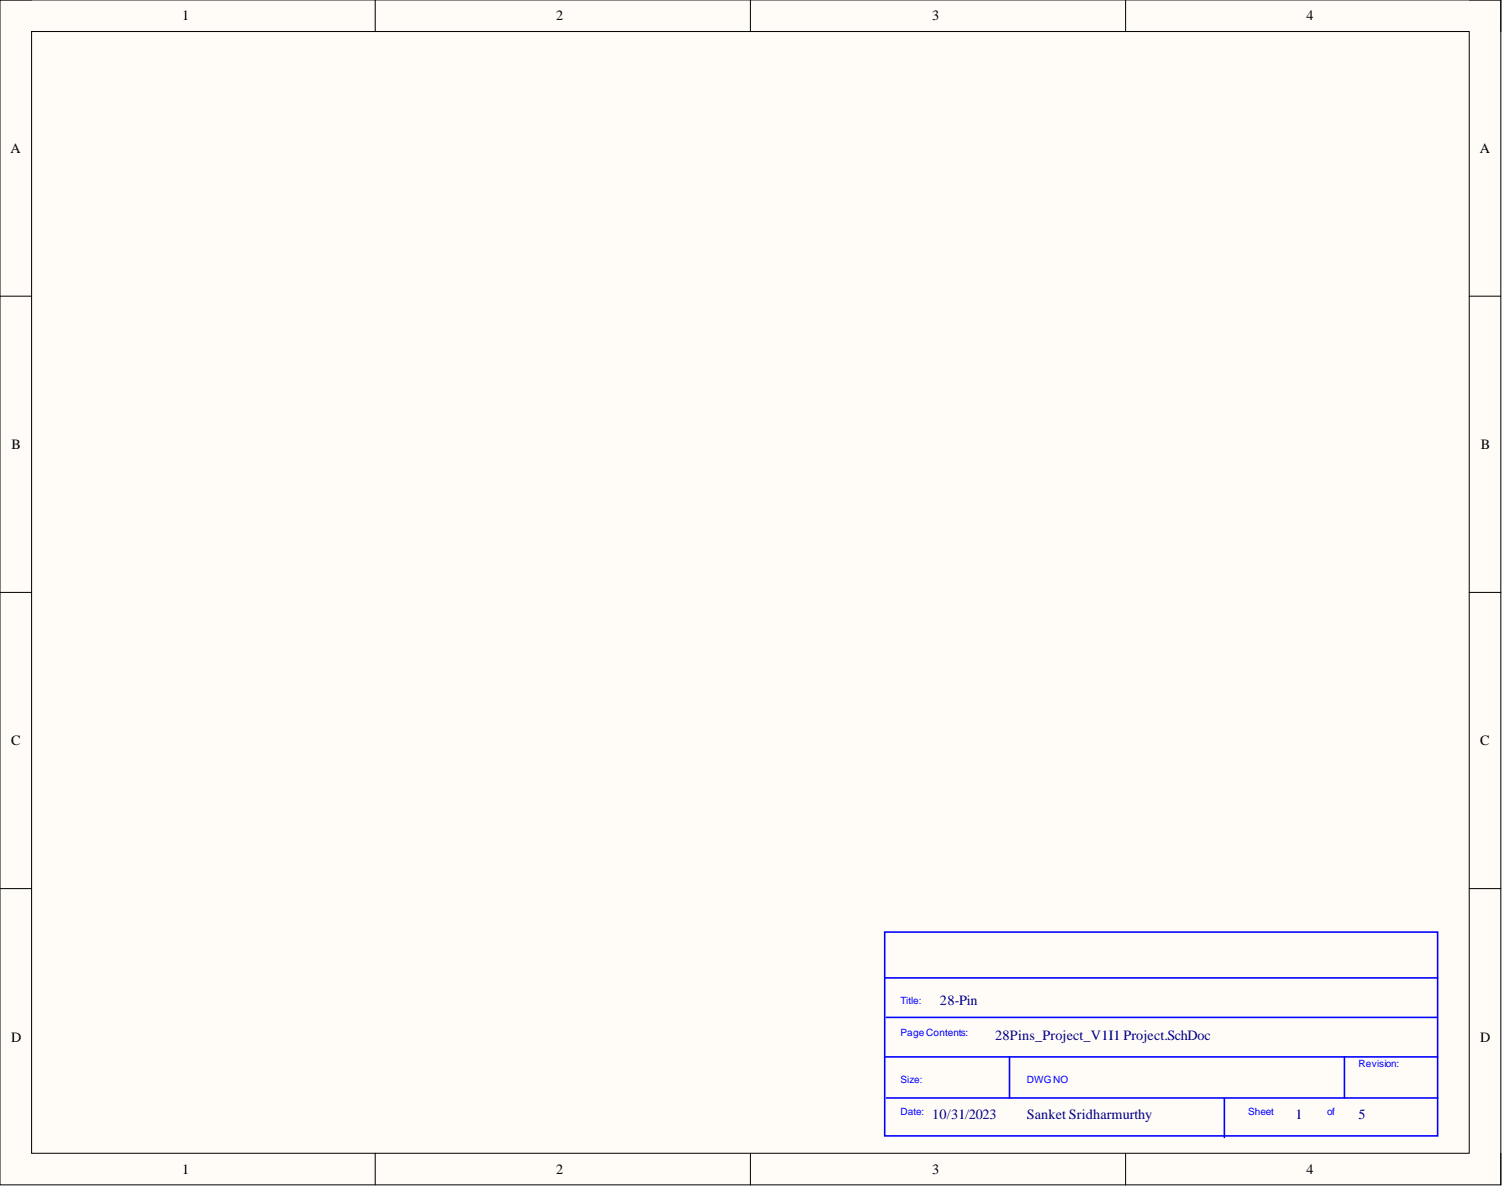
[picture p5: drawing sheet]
<svg xmlns="http://www.w3.org/2000/svg" width="241mm" height="190mm" viewBox="0 0 241 190" stroke-linecap="round" stroke-linejoin="round" font-family="sans-serif">
<defs><g id="words">
<g font-size="2.3">
<text x="29.3" y="3.3">1</text>
<text x="89.3" y="3.3">2</text>
<text x="149.7" y="3.3">3</text>
<text x="209.9" y="3.3">4</text>
<text x="1.7" y="24.5">A</text>
<text x="237.7" y="24.5">A</text>
<text x="1.9" y="72.1">B</text>
<text x="237.9" y="72.1">B</text>
<text x="1.8" y="119.7">C</text>
<text x="237.8" y="119.7">C</text>
<text x="1.8" y="167.3">D</text>
<text x="237.8" y="167.3">D</text>
<text x="29.3" y="188.5">1</text>
<text x="89.3" y="188.5">2</text>
<text x="149.7" y="188.5">3</text>
<text x="209.9" y="188.5">4</text>
</g>
<g font-size="2.3" fill="#000080">
<text x="151" y="161.4">28-Pin</text>
<text x="159.9" y="167">28Pins_Project_V1I1 Project.SchDoc</text>
<text x="149.7" y="179.7">10/31/2023</text>
<text x="165" y="179.7">Sanket Sridharmurthy</text>
<text x="208.1" y="179.7">1</text>
<text x="218.3" y="179.7">5</text>
</g>
<g font-size="1.6" fill="#00f">
<text x="144.7" y="161.3">Title:</text>
<text x="144.7" y="166.4">Page Contents:</text>
<text x="144.7" y="174">Size:</text>
<text x="165" y="174">DWGNO</text>
<text x="218.3" y="171.5">Revision:</text>
<text x="144.7" y="179.1">Date:</text>
<text x="200.5" y="179.1">Sheet</text>
<text x="213.2" y="179.1">of</text>
</g>
</g></defs>
<path d="M0 0h241.1v190.3h-241.1z" fill-rule="evenodd" fill="#fffcf8"/>
<path d="M0 0h241.1v190.3h-241.1z" fill="none" stroke="#000" stroke-width=".16"/>
<path d="M5.1 5.1h230.9v180.1h-230.9z" fill-rule="evenodd" fill="#fffcf8"/>
<g fill="none" stroke="#000" stroke-width=".16">
<path d="M0 0h5.1M60.3 0v5.1M120.6 0v5.1M180.8 0v5.1M236 0h5.1v5.1M5.1 5.1h230.9v180.1h-230.9zM0 47.6h5.1M236 47.6h5.1M0 95.2h5.1M236 95.2h5.1M0 142.7h5.1M236 142.7h5.1"/>
<path d="M60.3 185.2v5.1M120.6 185.2v5.1M180.8 185.2v5.1M241.1 185.2v5.1"/>
</g>
<path d="M142.1 149.7h88.9v32.8h-88.9zM142.1 157.1h88.9M142.1 169.8h88.9M142.4 176.4h88.6M142.4 163.4h88.6M162.2 169.8v6.6M196.7 176.4v6.3M216 169.8v6.6" fill="none" stroke="#00f" stroke-width=".25"/>
<use href="#words"/>
</svg>
